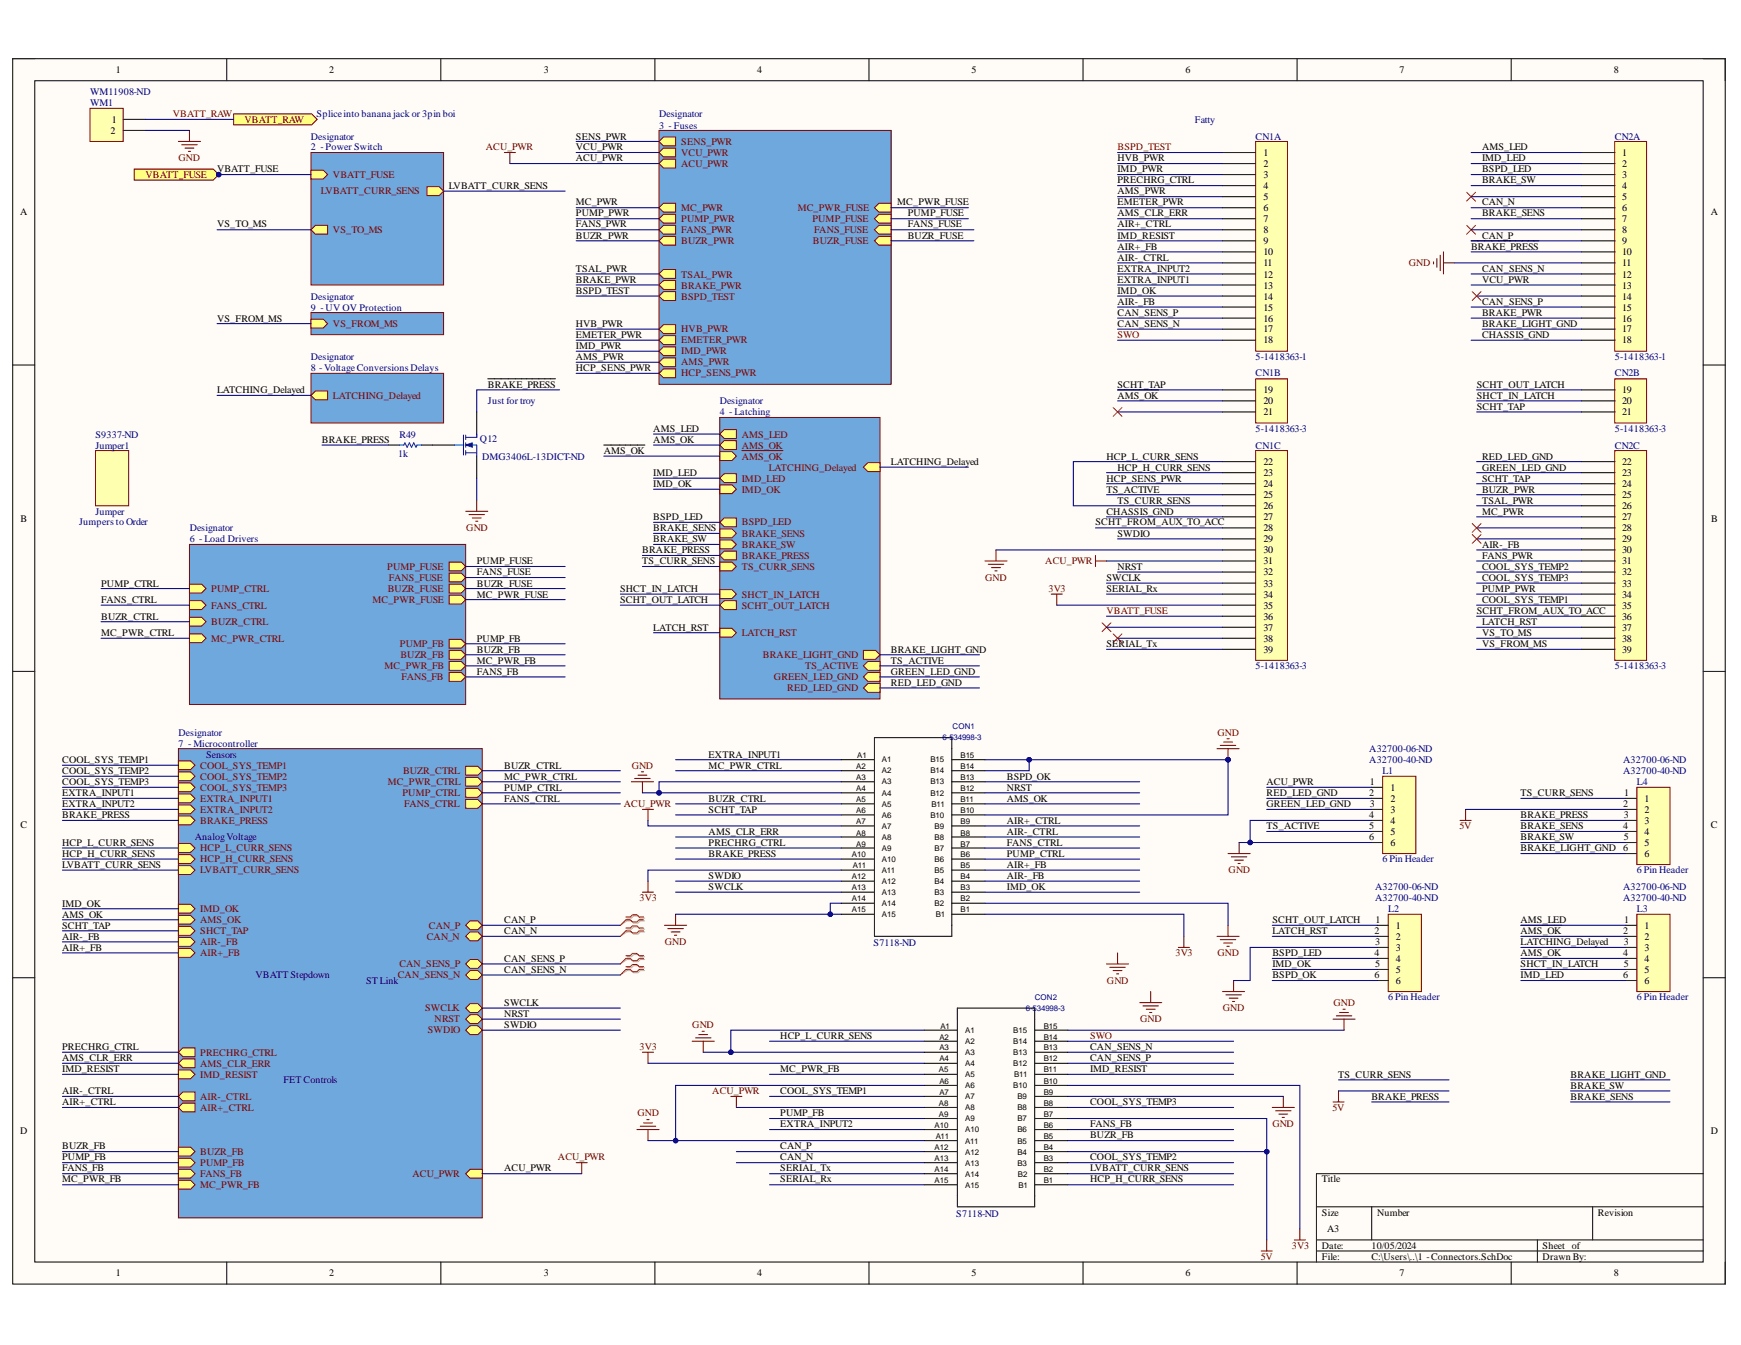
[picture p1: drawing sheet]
<svg xmlns="http://www.w3.org/2000/svg" width="279mm" height="216mm" viewBox="0 0 279 216" stroke-linecap="round" stroke-linejoin="round" font-family="sans-serif">
<defs><g id="words">
<g font-size="1.6">
<text x="18.6" y="11.8">1</text>
<text x="52.8" y="11.8">2</text>
<text x="87.3" y="11.8">3</text>
<text x="121.5" y="11.8">4</text>
<text x="155.9" y="11.8">5</text>
<text x="190.2" y="11.8">6</text>
<text x="224.6" y="11.8">7</text>
<text x="259" y="11.8">8</text>
<text x="17.8" y="21.5">2</text>
<text x="17.9" y="19.7">1</text>
<text x="92.4" y="22.4">SENS_PWR</text>
<text x="34.8" y="27.6">VBATT_FUSE</text>
<text x="92.4" y="24.1">VCU_PWR</text>
<text x="92.4" y="25.9">ACU_PWR</text>
<text x="179.3" y="25.9">HVB_PWR</text>
<text x="179.3" y="27.6">IMD_PWR</text>
<text x="179.3" y="29.4">PRECHRG_CTRL</text>
<text x="202.8" y="25">1</text>
<text x="202.8" y="26.8">2</text>
<text x="202.8" y="28.6">3</text>
<text x="237.8" y="27.6">BSPD_LED</text>
<text x="237.8" y="29.4">BRAKE_SW</text>
<text x="237.8" y="24.1">AMS_LED</text>
<text x="237.8" y="25.9">IMD_LED</text>
<text x="260.3" y="25">1</text>
<text x="260.3" y="26.8">2</text>
<text x="260.3" y="28.6">3</text>
<text x="3.2" y="34.6">A</text>
<text x="72" y="30.3">LVBATT_CURR_SENS</text>
<text x="92.4" y="34.7">PUMP_PWR</text>
<text x="92.4" y="33">MC_PWR</text>
<text x="144" y="33">MC_PWR_FUSE</text>
<text x="145.7" y="34.7">PUMP_FUSE</text>
<text x="179.3" y="31.2">AMS_PWR</text>
<text x="179.3" y="33">EMETER_PWR</text>
<text x="179.3" y="34.7">AMS_CLR_ERR</text>
<text x="202.8" y="30.3">4</text>
<text x="202.8" y="32.1">5</text>
<text x="202.8" y="33.9">6</text>
<text x="202.8" y="35.7">7</text>
<text x="237.8" y="33">CAN_N</text>
<text x="237.8" y="34.7">BRAKE_SENS</text>
<text x="260.3" y="30.3">4</text>
<text x="260.3" y="32.1">5</text>
<text x="260.3" y="33.9">6</text>
<text x="260.3" y="35.7">7</text>
<text x="274.5" y="34.6">A</text>
<text x="34.8" y="36.5">VS_TO_MS</text>
<text x="92.4" y="38.3">BUZR_PWR</text>
<text x="92.4" y="36.5">FANS_PWR</text>
<text x="145.7" y="36.5">FANS_FUSE</text>
<text x="145.7" y="38.3">BUZR_FUSE</text>
<text x="179.3" y="36.5">AIR+_CTRL</text>
<text x="179.3" y="41.8">AIR-_CTRL</text>
<text x="179.3" y="38.3">IMD_RESIST</text>
<text x="179.3" y="40.1">AIR+_FB</text>
<text x="202.8" y="37.4">8</text>
<text x="202.8" y="39.2">9</text>
<text x="202.8" y="41">10</text>
<text x="236.1" y="40.1">BRAKE_PRESS</text>
<text x="237.8" y="38.3">CAN_P</text>
<text x="260.3" y="37.4">8</text>
<text x="260.3" y="39.2">9</text>
<text x="260.3" y="41">10</text>
<text x="92.4" y="45.4">BRAKE_PWR</text>
<text x="92.4" y="43.6">TSAL_PWR</text>
<text x="92.4" y="47.2">BSPD_TEST</text>
<text x="179.3" y="47.2">IMD_OK</text>
<text x="179.3" y="43.6">EXTRA_INPUT2</text>
<text x="179.3" y="45.4">EXTRA_INPUT1</text>
<text x="202.8" y="42.8">11</text>
<text x="202.8" y="44.5">12</text>
<text x="202.8" y="46.3">13</text>
<text x="237.8" y="43.6">CAN_SENS_N</text>
<text x="237.8" y="45.4">VCU_PWR</text>
<text x="260.3" y="42.8">11</text>
<text x="260.3" y="44.5">12</text>
<text x="260.3" y="46.3">13</text>
<text x="34.8" y="51.6">VS_FROM_MS</text>
<text x="92.4" y="52.5">HVB_PWR</text>
<text x="179.3" y="52.5">CAN_SENS_N</text>
<text x="179.3" y="48.9">AIR-_FB</text>
<text x="179.3" y="50.7">CAN_SENS_P</text>
<text x="202.8" y="48.1">14</text>
<text x="202.8" y="49.9">15</text>
<text x="202.8" y="51.6">16</text>
<text x="202.8" y="53.3">17</text>
<text x="237.8" y="52.5">BRAKE_LIGHT_GND</text>
<text x="237.8" y="50.7">BRAKE_PWR</text>
<text x="237.8" y="48.9">CAN_SENS_P</text>
<text x="260.3" y="48.1">14</text>
<text x="260.3" y="49.9">15</text>
<text x="260.3" y="51.6">16</text>
<text x="260.3" y="53.3">17</text>
<text x="92.4" y="56">IMD_PWR</text>
<text x="92.4" y="57.8">AMS_PWR</text>
<text x="92.4" y="54.3">EMETER_PWR</text>
<text x="92.4" y="59.6">HCP_SENS_PWR</text>
<text x="202.8" y="55.1">18</text>
<text x="237.8" y="54.3">CHASSIS_GND</text>
<text x="260.3" y="55.1">18</text>
<text x="34.8" y="63.1">LATCHING_Delayed</text>
<text x="78.3" y="62.2">BRAKE_PRESS</text>
<text x="179.3" y="64">AMS_OK</text>
<text x="179.3" y="62.2">SCHT_TAP</text>
<text x="202.8" y="63.1">19</text>
<text x="202.8" y="64.9">20</text>
<text x="237" y="64">SHCT_IN_LATCH</text>
<text x="237" y="62.2">SCHT_OUT_LATCH</text>
<text x="237" y="65.8">SCHT_TAP</text>
<text x="260.3" y="63.1">19</text>
<text x="260.3" y="64.9">20</text>
<text x="51.7" y="71.1">BRAKE_PRESS</text>
<text x="104.8" y="71.1">AMS_OK</text>
<text x="104.8" y="69.3">AMS_LED</text>
<text x="202.8" y="66.7">21</text>
<text x="260.3" y="66.7">21</text>
<text x="96.9" y="72.9">AMS_OK</text>
<text x="104.8" y="76.4">IMD_LED</text>
<text x="143" y="74.6">LATCHING_Delayed</text>
<text x="177.6" y="77.3">HCP_SENS_PWR</text>
<text x="177.6" y="73.8">HCP_L_CURR_SENS</text>
<text x="179.3" y="75.6">HCP_H_CURR_SENS</text>
<text x="202.8" y="74.6">22</text>
<text x="202.8" y="76.4">23</text>
<text x="237.8" y="73.8">RED_LED_GND</text>
<text x="237.8" y="75.6">GREEN_LED_GND</text>
<text x="237.8" y="77.3">SCHT_TAP</text>
<text x="260.3" y="74.6">22</text>
<text x="260.3" y="76.4">23</text>
<text x="3.3" y="83.8">B</text>
<text x="104.8" y="78.2">IMD_OK</text>
<text x="104.8" y="83.5">BSPD_LED</text>
<text x="177.6" y="79.1">TS_ACTIVE</text>
<text x="177.6" y="82.7">CHASSIS_GND</text>
<text x="179.3" y="80.9">TS_CURR_SENS</text>
<text x="202.8" y="78.2">24</text>
<text x="202.8" y="80">25</text>
<text x="202.8" y="81.7">26</text>
<text x="202.8" y="83.5">27</text>
<text x="237.8" y="79.1">BUZR_PWR</text>
<text x="237.8" y="80.9">TSAL_PWR</text>
<text x="237.8" y="82.7">MC_PWR</text>
<text x="260.3" y="78.2">24</text>
<text x="260.3" y="80">25</text>
<text x="260.3" y="81.7">26</text>
<text x="260.3" y="83.5">27</text>
<text x="274.6" y="83.8">B</text>
<text x="103.1" y="88.8">BRAKE_PRESS</text>
<text x="104.8" y="85.3">BRAKE_SENS</text>
<text x="104.8" y="87.1">BRAKE_SW</text>
<text x="175.8" y="84.3">SCHT_FROM_AUX_TO_ACC</text>
<text x="179.3" y="86.1">SWDIO</text>
<text x="202.8" y="85.3">28</text>
<text x="202.8" y="87.1">29</text>
<text x="202.8" y="88.8">30</text>
<text x="237.8" y="87.9">AIR-_FB</text>
<text x="237.8" y="89.7">FANS_PWR</text>
<text x="260.3" y="85.3">28</text>
<text x="260.3" y="87.1">29</text>
<text x="260.3" y="88.8">30</text>
<text x="16.2" y="94.2">PUMP_CTRL</text>
<text x="76.5" y="94.2">BUZR_FUSE</text>
<text x="76.5" y="90.6">PUMP_FUSE</text>
<text x="76.5" y="92.4">FANS_FUSE</text>
<text x="76.5" y="95.9">MC_PWR_FUSE</text>
<text x="99.5" y="95">SHCT_IN_LATCH</text>
<text x="103.1" y="90.6">TS_CURR_SENS</text>
<text x="177.6" y="93.2">SWCLK</text>
<text x="177.6" y="95">SERIAL_Rx</text>
<text x="179.3" y="91.4">NRST</text>
<text x="202.8" y="90.6">31</text>
<text x="202.8" y="92.4">32</text>
<text x="202.8" y="94.2">33</text>
<text x="202.8" y="95.9">34</text>
<text x="237.8" y="91.4">COOL_SYS_TEMP2</text>
<text x="237.8" y="93.2">COOL_SYS_TEMP3</text>
<text x="237.8" y="95">PUMP_PWR</text>
<text x="260.3" y="90.6">31</text>
<text x="260.3" y="92.4">32</text>
<text x="260.3" y="94.2">33</text>
<text x="260.3" y="95.9">34</text>
<text x="16.2" y="99.5">BUZR_CTRL</text>
<text x="16.2" y="96.8">FANS_CTRL</text>
<text x="99.5" y="96.8">SCHT_OUT_LATCH</text>
<text x="104.8" y="101.2">LATCH_RST</text>
<text x="202.8" y="97.7">35</text>
<text x="202.8" y="99.5">36</text>
<text x="202.8" y="101.2">37</text>
<text x="237" y="98.5">SCHT_FROM_AUX_TO_ACC</text>
<text x="237.8" y="96.8">COOL_SYS_TEMP1</text>
<text x="237.8" y="100.3">LATCH_RST</text>
<text x="260.3" y="97.7">35</text>
<text x="260.3" y="99.5">36</text>
<text x="260.3" y="101.2">37</text>
<text x="16.2" y="102.1">MC_PWR_CTRL</text>
<text x="76.5" y="103">PUMP_FB</text>
<text x="76.5" y="104.8">BUZR_FB</text>
<text x="76.5" y="106.6">MC_PWR_FB</text>
<text x="143" y="106.6">TS_ACTIVE</text>
<text x="143" y="104.8">BRAKE_LIGHT_GND</text>
<text x="177.6" y="103.9">SERIAL_Tx</text>
<text x="202.8" y="103">38</text>
<text x="202.8" y="104.8">39</text>
<text x="237.8" y="102.1">VS_TO_MS</text>
<text x="237.8" y="103.9">VS_FROM_MS</text>
<text x="260.3" y="103">38</text>
<text x="260.3" y="104.8">39</text>
<text x="76.5" y="108.3">FANS_FB</text>
<text x="143" y="108.3">GREEN_LED_GND</text>
<text x="143" y="110.1">RED_LED_GND</text>
<text x="10" y="122.5">COOL_SYS_TEMP1</text>
<text x="10" y="124.2">COOL_SYS_TEMP2</text>
<text x="80.9" y="123.4">BUZR_CTRL</text>
<text x="80.9" y="125.2">MC_PWR_CTRL</text>
<text x="113.7" y="123.4">MC_PWR_CTRL</text>
<text x="113.7" y="121.6">EXTRA_INPUT1</text>
<text x="161.6" y="125.2">BSPD_OK</text>
<text x="10" y="126">COOL_SYS_TEMP3</text>
<text x="10" y="129.6">EXTRA_INPUT2</text>
<text x="10" y="127.8">EXTRA_INPUT1</text>
<text x="10" y="131.3">BRAKE_PRESS</text>
<text x="80.9" y="126.9">PUMP_CTRL</text>
<text x="80.9" y="128.7">FANS_CTRL</text>
<text x="113.7" y="130.5">SCHT_TAP</text>
<text x="113.7" y="128.7">BUZR_CTRL</text>
<text x="161.6" y="126.9">NRST</text>
<text x="161.6" y="128.7">AMS_OK</text>
<text x="203.3" y="129.6">GREEN_LED_GND</text>
<text x="203.3" y="126">ACU_PWR</text>
<text x="203.3" y="127.8">RED_LED_GND</text>
<text x="219.8" y="127.8">2</text>
<text x="219.8" y="131.3">4</text>
<text x="219.8" y="126">1</text>
<text x="219.8" y="129.6">3</text>
<text x="223.1" y="126.9">1</text>
<text x="223.1" y="128.7">2</text>
<text x="223.1" y="130.5">3</text>
<text x="244" y="127.8">TS_CURR_SENS</text>
<text x="244" y="131.3">BRAKE_PRESS</text>
<text x="260.5" y="129.6">2</text>
<text x="260.6" y="131.3">3</text>
<text x="260.7" y="127.8">1</text>
<text x="263.9" y="128.7">1</text>
<text x="263.9" y="130.5">2</text>
<text x="3.3" y="132.9">C</text>
<text x="10" y="135.8">HCP_L_CURR_SENS</text>
<text x="10" y="137.6">HCP_H_CURR_SENS</text>
<text x="113.7" y="137.6">BRAKE_PRESS</text>
<text x="113.7" y="134">AMS_CLR_ERR</text>
<text x="113.7" y="135.8">PRECHRG_CTRL</text>
<text x="161.6" y="134">AIR-_CTRL</text>
<text x="161.6" y="132.3">AIR+_CTRL</text>
<text x="161.6" y="135.8">FANS_CTRL</text>
<text x="161.6" y="137.6">PUMP_CTRL</text>
<text x="203.3" y="133.1">TS_ACTIVE</text>
<text x="219.8" y="133.1">5</text>
<text x="219.8" y="134.9">6</text>
<text x="223.1" y="132.3">4</text>
<text x="223.1" y="134">5</text>
<text x="223.1" y="135.8">6</text>
<text x="244" y="133.1">BRAKE_SENS</text>
<text x="244" y="136.7">BRAKE_LIGHT_GND</text>
<text x="244" y="134.9">BRAKE_SW</text>
<text x="260.5" y="133.1">4</text>
<text x="260.5" y="136.7">6</text>
<text x="260.6" y="134.9">5</text>
<text x="263.9" y="132.3">3</text>
<text x="263.9" y="134">4</text>
<text x="263.9" y="135.8">5</text>
<text x="263.9" y="137.6">6</text>
<text x="274.5" y="132.9">C</text>
<text x="10" y="139.4">LVBATT_CURR_SENS</text>
<text x="113.7" y="142.8">SWCLK</text>
<text x="113.7" y="141.1">SWDIO</text>
<text x="161.6" y="141.1">AIR-_FB</text>
<text x="161.6" y="139.4">AIR+_FB</text>
<text x="161.6" y="142.8">IMD_OK</text>
<text x="10" y="145.5">IMD_OK</text>
<text x="10" y="147.3">AMS_OK</text>
<text x="10" y="149.1">SCHT_TAP</text>
<text x="80.9" y="148.2">CAN_P</text>
<text x="80.9" y="149.9">CAN_N</text>
<text x="204.2" y="148.2">SCHT_OUT_LATCH</text>
<text x="204.2" y="149.9">LATCH_RST</text>
<text x="220.6" y="149.9">2</text>
<text x="220.8" y="148.2">1</text>
<text x="224" y="149.1">1</text>
<text x="244" y="148.2">AMS_LED</text>
<text x="244" y="149.9">AMS_OK</text>
<text x="260.5" y="149.9">2</text>
<text x="260.7" y="148.2">1</text>
<text x="263.9" y="149.1">1</text>
<text x="10" y="150.9">AIR-_FB</text>
<text x="10" y="152.6">AIR+_FB</text>
<text x="80.9" y="154.4">CAN_SENS_P</text>
<text x="204.2" y="155.2">IMD_OK</text>
<text x="204.2" y="153.5">BSPD_LED</text>
<text x="220.6" y="153.5">4</text>
<text x="220.7" y="151.7">3</text>
<text x="220.7" y="155.2">5</text>
<text x="224" y="150.9">2</text>
<text x="224" y="152.6">3</text>
<text x="224" y="154.4">4</text>
<text x="244" y="151.7">LATCHING_Delayed</text>
<text x="244" y="155.2">SHCT_IN_LATCH</text>
<text x="244" y="153.5">AMS_OK</text>
<text x="260.5" y="153.5">4</text>
<text x="260.6" y="151.7">3</text>
<text x="260.6" y="155.2">5</text>
<text x="263.9" y="150.9">2</text>
<text x="263.9" y="152.6">3</text>
<text x="263.9" y="154.4">4</text>
<text x="80.9" y="161.5">SWCLK</text>
<text x="80.9" y="156.2">CAN_SENS_N</text>
<text x="204.2" y="157">BSPD_OK</text>
<text x="220.6" y="157">6</text>
<text x="224" y="156.2">5</text>
<text x="224" y="158">6</text>
<text x="244" y="157">IMD_LED</text>
<text x="260.5" y="157">6</text>
<text x="263.9" y="156.2">5</text>
<text x="263.9" y="158">6</text>
<text x="80.9" y="163.3">NRST</text>
<text x="80.9" y="165.1">SWDIO</text>
<text x="125.2" y="166.8">HCP_L_CURR_SENS</text>
<text x="10" y="168.6">PRECHRG_CTRL</text>
<text x="10" y="170.4">AMS_CLR_ERR</text>
<text x="10" y="172.1">IMD_RESIST</text>
<text x="125.2" y="172.1">MC_PWR_FB</text>
<text x="174.9" y="172.1">IMD_RESIST</text>
<text x="174.9" y="170.4">CAN_SENS_P</text>
<text x="174.9" y="168.6">CAN_SENS_N</text>
<text x="214.8" y="173">TS_CURR_SENS</text>
<text x="252.1" y="173">BRAKE_LIGHT_GND</text>
<text x="10" y="175.6">AIR-_CTRL</text>
<text x="10" y="177.4">AIR+_CTRL</text>
<text x="125.2" y="179.2">PUMP_FB</text>
<text x="125.2" y="175.6">COOL_SYS_TEMP1</text>
<text x="174.9" y="177.4">COOL_SYS_TEMP3</text>
<text x="220.1" y="176.5">BRAKE_PRESS</text>
<text x="252.1" y="174.8">BRAKE_SW</text>
<text x="252.1" y="176.5">BRAKE_SENS</text>
<text x="3.2" y="182">D</text>
<text x="10" y="184.5">BUZR_FB</text>
<text x="125.2" y="184.5">CAN_P</text>
<text x="125.2" y="180.9">EXTRA_INPUT2</text>
<text x="174.9" y="182.7">BUZR_FB</text>
<text x="174.9" y="180.9">FANS_FB</text>
<text x="274.5" y="182">D</text>
<text x="10" y="186.3">PUMP_FB</text>
<text x="10" y="188">FANS_FB</text>
<text x="10" y="189.8">MC_PWR_FB</text>
<text x="80.9" y="188">ACU_PWR</text>
<text x="125.2" y="186.3">CAN_N</text>
<text x="125.2" y="188">SERIAL_Tx</text>
<text x="125.2" y="189.8">SERIAL_Rx</text>
<text x="174.9" y="188">LVBATT_CURR_SENS</text>
<text x="174.9" y="186.3">COOL_SYS_TEMP2</text>
<text x="174.9" y="189.8">HCP_H_CURR_SENS</text>
<text x="212.1" y="189.8">Title</text>
<text x="212.1" y="195.1">Size</text>
<text x="213" y="197.8">A3</text>
<text x="221" y="195.1">Number</text>
<text x="256.4" y="195.1">Revision</text>
<text x="212.1" y="200.5">Date:</text>
<text x="212.1" y="202.2">File:</text>
<text x="220.1" y="200.5">10/05/2024</text>
<text x="220.1" y="202.2">C:\Users\..\1 -Connectors.SchDoc</text>
<text x="247.6" y="200.5">Sheet of</text>
<text x="247.6" y="202.2">Drawn By:</text>
<text x="18.6" y="204.9">1</text>
<text x="52.8" y="204.9">2</text>
<text x="87.3" y="204.9">3</text>
<text x="121.5" y="204.9">4</text>
<text x="155.9" y="204.9">5</text>
<text x="190.2" y="204.9">6</text>
<text x="224.6" y="204.9">7</text>
<text x="259" y="204.9">8</text>
</g>
<g font-size="1.6" fill="#000080">
<text x="14.5" y="15.3">WM11908-ND</text>
<text x="14.5" y="17.1">WM1</text>
<text x="49.9" y="22.4">Designator</text>
<text x="50.8" y="18.9">Spliceinto banana jack or 3pin boi</text>
<text x="105.8" y="18.9">Designator</text>
<text x="105.8" y="20.6">3 - Fuses</text>
<text x="191.8" y="19.7">Fatty</text>
<text x="201.5" y="22.4">CN1A</text>
<text x="259.2" y="22.4">CN2A</text>
<text x="49.9" y="24.1">2 - Power Switch</text>
<text x="49.9" y="48.1">Designator</text>
<text x="49.9" y="49.9">9 - UV OV Protection</text>
<text x="49.9" y="57.8">Designator</text>
<text x="49.9" y="59.6">8 -VoltageConversions Delays</text>
<text x="201.5" y="57.8">5-1418363-1</text>
<text x="259.2" y="57.8">5-1418363-1</text>
<text x="78.3" y="64.9">Just for troy</text>
<text x="115.5" y="64.9">Designator</text>
<text x="201.5" y="60.4">CN1B</text>
<text x="259.2" y="60.4">CN2B</text>
<text x="15.3" y="70.2">S9337-ND</text>
<text x="64.1" y="70.2">R49</text>
<text x="77" y="70.9">Q12</text>
<text x="115.5" y="66.7">4 - Latching</text>
<text x="201.5" y="69.3">5-1418363-3</text>
<text x="259.2" y="69.3">5-1418363-3</text>
<text x="15.3" y="72">Jumper1</text>
<text x="63.9" y="73.4">1k</text>
<text x="77.4" y="73.8">DMG3406L-13DICT-ND</text>
<text x="201.5" y="72">CN1C</text>
<text x="259.2" y="72">CN2C</text>
<text x="15.3" y="82.7">Jumper</text>
<text x="12.7" y="84.3">Jumpers to Order</text>
<text x="30.4" y="85.3">Designator</text>
<text x="30.4" y="87.1">6 - Load Drivers</text>
<text x="201.5" y="107.4">5-1418363-3</text>
<text x="259.2" y="107.4">5-1418363-3</text>
<text x="28.7" y="118.1">Designator</text>
<text x="28.7" y="119.8">7 - Microcontroller</text>
<text x="33.1" y="121.6">Sensors</text>
<text x="219.8" y="122.5">A32700-40-ND</text>
<text x="219.8" y="120.7">A32700-06-ND</text>
<text x="221.9" y="124.2">L1</text>
<text x="260.5" y="124.2">A32700-40-ND</text>
<text x="260.5" y="122.5">A32700-06-ND</text>
<text x="262.7" y="126">L4</text>
<text x="31.3" y="134.9">AnalogVoltage</text>
<text x="220.7" y="142.8">A32700-06-ND</text>
<text x="221.9" y="138.4">6 Pin Header</text>
<text x="260.5" y="142.8">A32700-06-ND</text>
<text x="262.7" y="140.2">6 Pin Header</text>
<text x="220.7" y="144.6">A32700-40-ND</text>
<text x="222.8" y="146.4">L2</text>
<text x="260.5" y="144.6">A32700-40-ND</text>
<text x="262.7" y="146.4">L3</text>
<text x="140.2" y="151.9">S7118-ND</text>
<text x="41" y="157">VBATT Stepdown</text>
<text x="58.8" y="158">ST Link</text>
<text x="222.8" y="160.6">6 Pin Header</text>
<text x="262.7" y="160.6">6 Pin Header</text>
<text x="45.5" y="173.8">FET Controls</text>
<text x="153.5" y="195.3">S7118-ND</text>
</g>
<g font-size="1.6" fill="#800000">
<text x="27.7" y="18.9">VBATT_RAW</text>
<text x="39.2" y="19.7">VBATT_RAW</text>
<text x="109.3" y="23.2">SENS_PWR</text>
<text x="23.3" y="28.6">VBATT_FUSE</text>
<text x="28.7" y="25.9">GND</text>
<text x="53.4" y="28.6">VBATT_FUSE</text>
<text x="78" y="24.1">ACU_PWR</text>
<text x="109.3" y="25">VCU_PWR</text>
<text x="109.3" y="26.8">ACU_PWR</text>
<text x="179.3" y="24.1">BSPD_TEST</text>
<text x="51.5" y="31.2">LVBATT_CURR_SENS</text>
<text x="109.3" y="33.9">MC_PWR</text>
<text x="109.3" y="35.7">PUMP_PWR</text>
<text x="128" y="33.9">MC_PWR_FUSE</text>
<text x="130.4" y="35.7">PUMP_FUSE</text>
<text x="53.4" y="37.4">VS_TO_MS</text>
<text x="109.3" y="37.4">FANS_PWR</text>
<text x="109.3" y="39.2">BUZR_PWR</text>
<text x="130.5" y="39.2">BUZR_FUSE</text>
<text x="130.6" y="37.4">FANS_FUSE</text>
<text x="109.3" y="44.5">TSAL_PWR</text>
<text x="109.3" y="46.3">BRAKE_PWR</text>
<text x="226.1" y="42.8">GND</text>
<text x="53.4" y="52.5">VS_FROM_MS</text>
<text x="109.3" y="53.3">HVB_PWR</text>
<text x="109.3" y="48.1">BSPD_TEST</text>
<text x="109.3" y="56.9">IMD_PWR</text>
<text x="109.3" y="58.7">AMS_PWR</text>
<text x="109.3" y="55.1">EMETER_PWR</text>
<text x="179.3" y="54.3">SWO</text>
<text x="53.4" y="64">LATCHING_Delayed</text>
<text x="109.3" y="60.4">HCP_SENS_PWR</text>
<text x="119.1" y="70.2">AMS_LED</text>
<text x="119.1" y="77.3">IMD_LED</text>
<text x="119.1" y="72">AMS_OK</text>
<text x="119.1" y="73.8">AMS_OK</text>
<text x="123.4" y="75.6">LATCHING_Delayed</text>
<text x="119.1" y="79.1">IMD_OK</text>
<text x="74.8" y="85.3">GND</text>
<text x="119.1" y="84.3">BSPD_LED</text>
<text x="119.1" y="89.7">BRAKE_PRESS</text>
<text x="119.1" y="86.1">BRAKE_SENS</text>
<text x="119.1" y="87.9">BRAKE_SW</text>
<text x="33.9" y="95">PUMP_CTRL</text>
<text x="62.1" y="91.4">PUMP_FUSE</text>
<text x="62.2" y="95">BUZR_FUSE</text>
<text x="62.4" y="93.2">FANS_FUSE</text>
<text x="119.1" y="95.9">SHCT_IN_LATCH</text>
<text x="119.1" y="91.4">TS_CURR_SENS</text>
<text x="158.1" y="93.2">GND</text>
<text x="167.8" y="90.6">ACU_PWR</text>
<text x="168.3" y="95">3V3</text>
<text x="33.9" y="97.7">FANS_CTRL</text>
<text x="33.9" y="100.3">BUZR_CTRL</text>
<text x="59.8" y="96.8">MC_PWR_FUSE</text>
<text x="119.1" y="97.7">SCHT_OUT_LATCH</text>
<text x="177.6" y="98.5">VBATT_FUSE</text>
<text x="33.9" y="103">MC_PWR_CTRL</text>
<text x="61.7" y="107.4">MC_PWR_FB</text>
<text x="64.2" y="103.9">PUMP_FB</text>
<text x="64.3" y="105.6">BUZR_FB</text>
<text x="119.1" y="102.1">LATCH_RST</text>
<text x="122.4" y="105.6">BRAKE_LIGHT_GND</text>
<text x="129.2" y="107.4">TS_ACTIVE</text>
<text x="64.4" y="109.2">FANS_FB</text>
<text x="124.2" y="109.2">GREEN_LED_GND</text>
<text x="126.3" y="111">RED_LED_GND</text>
<text x="195.4" y="118.1">GND</text>
<text x="32.1" y="123.4">COOL_SYS_TEMP1</text>
<text x="32.1" y="125.2">COOL_SYS_TEMP2</text>
<text x="64.7" y="124.2">BUZR_CTRL</text>
<text x="101.4" y="123.4">GND</text>
<text x="32.1" y="126.9">COOL_SYS_TEMP3</text>
<text x="32.1" y="128.7">EXTRA_INPUT1</text>
<text x="32.1" y="130.5">EXTRA_INPUT2</text>
<text x="62.2" y="126">MC_PWR_CTRL</text>
<text x="64.6" y="127.8">PUMP_CTRL</text>
<text x="64.9" y="129.6">FANS_CTRL</text>
<text x="100.1" y="129.6">ACU_PWR</text>
<text x="32.1" y="136.7">HCP_L_CURR_SENS</text>
<text x="32.1" y="132.3">BRAKE_PRESS</text>
<text x="234.2" y="133.1">5V</text>
<text x="32.1" y="140.2">LVBATT_CURR_SENS</text>
<text x="32.1" y="138.4">HCP_H_CURR_SENS</text>
<text x="197.2" y="140.2">GND</text>
<text x="32.1" y="146.4">IMD_OK</text>
<text x="32.1" y="148.2">AMS_OK</text>
<text x="32.1" y="149.9">SHCT_TAP</text>
<text x="68.8" y="149.1">CAN_P</text>
<text x="102.6" y="144.6">3V3</text>
<text x="32.1" y="151.7">AIR-_FB</text>
<text x="32.1" y="153.5">AIR+_FB</text>
<text x="64.1" y="155.2">CAN_SENS_P</text>
<text x="68.5" y="150.9">CAN_N</text>
<text x="106.7" y="151.7">GND</text>
<text x="188.6" y="153.5">3V3</text>
<text x="195.4" y="153.5">GND</text>
<text x="63.8" y="157">CAN_SENS_N</text>
<text x="177.6" y="158">GND</text>
<text x="214" y="161.5">GND</text>
<text x="68.2" y="162.3">SWCLK</text>
<text x="68.7" y="165.9">SWDIO</text>
<text x="69.8" y="164.1">NRST</text>
<text x="111.1" y="165.1">GND</text>
<text x="174.9" y="166.8">SWO</text>
<text x="183" y="164.1">GND</text>
<text x="196.2" y="162.3">GND</text>
<text x="32.1" y="169.4">PRECHRG_CTRL</text>
<text x="32.1" y="173">IMD_RESIST</text>
<text x="32.1" y="171.2">AMS_CLR_ERR</text>
<text x="102.6" y="168.6">3V3</text>
<text x="32.1" y="176.5">AIR-_CTRL</text>
<text x="32.1" y="178.3">AIR+_CTRL</text>
<text x="102.3" y="179.2">GND</text>
<text x="114.3" y="175.6">ACU_PWR</text>
<text x="213.8" y="178.3">5V</text>
<text x="32.1" y="185.4">BUZR_FB</text>
<text x="204.2" y="180.9">GND</text>
<text x="32.1" y="187.2">PUMP_FB</text>
<text x="32.1" y="189">FANS_FB</text>
<text x="32.1" y="190.7">MC_PWR_FB</text>
<text x="66.2" y="189">ACU_PWR</text>
<text x="89.5" y="186.3">ACU_PWR</text>
<text x="202.3" y="202.2">5V</text>
<text x="207.3" y="200.5">3V3</text>
</g>
<g font-size="1.3" fill="#000080">
<text x="151.3" y="118.8">6-534998-3</text>
<text x="152.9" y="117.1">CON1</text>
<text x="166.1" y="160.5">CON2</text>
<text x="164.6" y="162.3">6-534998-3</text>
</g>
<g font-size="1.3">
<text x="137.4" y="125.2">A3</text>
<text x="137.4" y="123.5">A2</text>
<text x="137.6" y="121.7">A1</text>
<text x="141.5" y="125.9">A3</text>
<text x="141.5" y="124.2">A2</text>
<text x="141.5" y="122.4">A1</text>
<text x="149.3" y="125.9">B13</text>
<text x="149.3" y="124.2">B14</text>
<text x="149.3" y="122.4">B15</text>
<text x="154.1" y="125.2">B13</text>
<text x="154.1" y="123.5">B14</text>
<text x="154.1" y="121.7">B15</text>
<text x="137.4" y="130.6">A6</text>
<text x="137.4" y="128.8">A5</text>
<text x="137.4" y="127">A4</text>
<text x="141.5" y="131.2">A6</text>
<text x="141.5" y="129.5">A5</text>
<text x="141.5" y="127.7">A4</text>
<text x="149.3" y="127.7">B12</text>
<text x="149.3" y="131.2">B10</text>
<text x="149.5" y="129.5">B11</text>
<text x="154.1" y="127">B12</text>
<text x="154.1" y="128.8">B11</text>
<text x="154.1" y="130.6">B10</text>
<text x="136.7" y="137.6">A10</text>
<text x="137.4" y="135.9">A9</text>
<text x="137.4" y="134.1">A8</text>
<text x="137.4" y="132.3">A7</text>
<text x="141.5" y="136.6">A9</text>
<text x="141.5" y="134.8">A8</text>
<text x="141.5" y="133">A7</text>
<text x="150" y="133">B9</text>
<text x="150" y="134.8">B8</text>
<text x="150" y="136.6">B7</text>
<text x="154.1" y="132.3">B9</text>
<text x="154.1" y="134.1">B8</text>
<text x="154.1" y="135.9">B7</text>
<text x="154.1" y="137.6">B6</text>
<text x="136.7" y="142.9">A13</text>
<text x="136.7" y="141.1">A12</text>
<text x="136.9" y="139.4">A11</text>
<text x="141.5" y="143.7">A13</text>
<text x="141.5" y="141.9">A12</text>
<text x="141.5" y="140.1">A11</text>
<text x="141.5" y="138.3">A10</text>
<text x="150" y="138.3">B6</text>
<text x="150" y="140.1">B5</text>
<text x="150" y="141.9">B4</text>
<text x="150" y="143.7">B3</text>
<text x="154.1" y="139.4">B5</text>
<text x="154.1" y="141.1">B4</text>
<text x="154.1" y="142.9">B3</text>
<text x="136.7" y="144.7">A14</text>
<text x="136.7" y="146.5">A15</text>
<text x="141.5" y="145.4">A14</text>
<text x="141.5" y="147.2">A15</text>
<text x="150" y="145.4">B2</text>
<text x="150.2" y="147.2">B1</text>
<text x="154.1" y="144.7">B2</text>
<text x="154.1" y="146.5">B1</text>
<text x="150.8" y="166.9">A2</text>
<text x="150.9" y="165.1">A1</text>
<text x="154.9" y="167.6">A2</text>
<text x="154.9" y="165.8">A1</text>
<text x="162.6" y="167.6">B14</text>
<text x="162.6" y="165.8">B15</text>
<text x="167.5" y="166.9">B14</text>
<text x="167.5" y="165.1">B15</text>
<text x="150.7" y="172.1">A5</text>
<text x="150.8" y="173.9">A6</text>
<text x="150.8" y="170.4">A4</text>
<text x="150.8" y="168.6">A3</text>
<text x="154.9" y="172.9">A5</text>
<text x="154.9" y="171.1">A4</text>
<text x="154.9" y="169.4">A3</text>
<text x="162.6" y="169.4">B13</text>
<text x="162.6" y="171.1">B12</text>
<text x="162.8" y="172.9">B11</text>
<text x="167.5" y="168.6">B13</text>
<text x="167.5" y="170.4">B12</text>
<text x="167.5" y="172.1">B11</text>
<text x="167.5" y="173.9">B10</text>
<text x="150.7" y="179.2">A9</text>
<text x="150.7" y="177.5">A8</text>
<text x="150.8" y="175.7">A7</text>
<text x="154.9" y="178.2">A8</text>
<text x="154.9" y="176.5">A7</text>
<text x="154.9" y="174.7">A6</text>
<text x="162.6" y="174.7">B10</text>
<text x="163.3" y="176.5">B9</text>
<text x="163.3" y="178.2">B8</text>
<text x="167.5" y="175.7">B9</text>
<text x="167.5" y="177.5">B8</text>
<text x="167.5" y="179.2">B7</text>
<text x="150" y="184.6">A12</text>
<text x="150" y="181">A10</text>
<text x="150.2" y="182.8">A11</text>
<text x="154.9" y="185.3">A12</text>
<text x="154.9" y="183.6">A11</text>
<text x="154.9" y="181.8">A10</text>
<text x="154.9" y="180">A9</text>
<text x="163.3" y="180">B7</text>
<text x="163.3" y="181.8">B6</text>
<text x="163.3" y="183.6">B5</text>
<text x="163.3" y="185.3">B4</text>
<text x="167.5" y="181">B6</text>
<text x="167.5" y="182.8">B5</text>
<text x="167.5" y="184.6">B4</text>
<text x="150" y="186.3">A13</text>
<text x="150" y="188.1">A14</text>
<text x="150" y="189.9">A15</text>
<text x="154.9" y="187.1">A13</text>
<text x="154.9" y="188.9">A14</text>
<text x="154.9" y="190.7">A15</text>
<text x="163.3" y="187.1">B3</text>
<text x="163.4" y="188.9">B2</text>
<text x="163.4" y="190.7">B1</text>
<text x="167.5" y="186.3">B3</text>
<text x="167.5" y="188.1">B2</text>
<text x="167.5" y="189.9">B1</text>
</g>
</g></defs>
<path d="M2 9.4h274.9v196.7h-274.9z" fill-rule="evenodd" fill="#fffcf8"/>
<path d="M2 9.4h274.9v196.7h-274.9z" fill="none" stroke="#000" stroke-width=".16"/>
<path d="M5.6 13h267.7v189.6h-267.7z" fill-rule="evenodd" fill="#fffcf8"/>
<g fill="none" stroke="#000" stroke-width=".16">
<path d="M2 9.4h3.6M5.6 13h267.7v189.6h-267.7zM36.4 9.4v3.6M70.7 9.4v3.6M105.1 9.4v3.6M139.5 9.4v3.6M173.8 9.4v3.6M208.2 9.4v3.6M242.5 9.4v3.6M273.3 9.4h3.6v3.6M2 58.6h3.6M273.3 58.6h3.6"/>
<path d="M2 107.8h3.6M273.3 107.8h3.6M2 156.9h3.6M273.3 156.9h3.6M211.3 193.7h62M211.3 199h62M220.1 193.7v5.3M246.7 199v3.6M255.6 193.7v5.3M273.3 188.4h-62v14.2M36.4 202.6v3.5M70.7 202.6v3.5"/>
<path d="M105.1 202.6v3.5M139.5 202.6v3.5M173.8 202.6v3.5M208.2 202.6v3.5M211.3 200.8h62M242.5 202.6v3.5M276.9 202.6v3.5"/>
</g>
<path d="M49.9 24.5h21.3v21.2h-21.3z" fill-rule="evenodd" fill="#6fa8dc"/>
<path d="M49.9 24.5h21.3v21.2h-21.3z" fill="none" stroke="#800000" stroke-width=".16"/>
<path d="M49.9 27.3h2l.7 .7-.7 .7h-2z" fill-rule="evenodd" fill="#ffff80"/>
<path d="M49.9 27.3h2l.7 .7-.7 .7h-2z" fill="none" stroke="#800000" stroke-width=".16"/>
<path d="M49.9 36.9l.7-.7h2v1.4h-2z" fill-rule="evenodd" fill="#ffff80"/>
<path d="M49.9 36.9l.7-.7h2v1.4h-2z" fill="none" stroke="#800000" stroke-width=".16"/>
<path d="M68.5 30h2l.7 .7-.7 .7h-2z" fill-rule="evenodd" fill="#ffff80"/>
<path d="M68.5 30h2l.7 .7-.7 .7h-2z" fill="none" stroke="#800000" stroke-width=".16"/>
<path d="M105.8 20.9h37.2v40.8h-37.2z" fill-rule="evenodd" fill="#6fa8dc"/>
<path d="M105.8 20.9h37.2v40.8h-37.2z" fill="none" stroke="#800000" stroke-width=".16"/>
<path d="M105.8 22.7l.7-.7h1.9v1.4h-1.9z" fill-rule="evenodd" fill="#ffff80"/>
<path d="M105.8 22.7l.7-.7h1.9v1.4h-1.9z" fill="none" stroke="#800000" stroke-width=".16"/>
<path d="M105.8 24.5l.7-.7h1.9v1.4h-1.9z" fill-rule="evenodd" fill="#ffff80"/>
<path d="M105.8 24.5l.7-.7h1.9v1.4h-1.9z" fill="none" stroke="#800000" stroke-width=".16"/>
<path d="M106.5 32.6h1.9v1.5h-1.9l-.7-.8z" fill-rule="evenodd" fill="#ffff80"/>
<path d="M106.5 32.6h1.9v1.5h-1.9l-.7-.8z" fill="none" stroke="#800000" stroke-width=".16"/>
<path d="M105.8 35.1l.7-.7h1.9v1.4h-1.9z" fill-rule="evenodd" fill="#ffff80"/>
<path d="M105.8 35.1l.7-.7h1.9v1.4h-1.9z" fill="none" stroke="#800000" stroke-width=".16"/>
<path d="M106.5 36.2h1.9v1.4h-1.9l-.7-.7z" fill-rule="evenodd" fill="#ffff80"/>
<path d="M106.5 36.2h1.9v1.4h-1.9l-.7-.7z" fill="none" stroke="#800000" stroke-width=".16"/>
<path d="M105.8 38.7l.7-.8h1.9v1.5h-1.9z" fill-rule="evenodd" fill="#ffff80"/>
<path d="M105.8 38.7l.7-.8h1.9v1.5h-1.9z" fill="none" stroke="#800000" stroke-width=".16"/>
<path d="M105.8 44l.7-.7h1.9v1.4h-1.9z" fill-rule="evenodd" fill="#ffff80"/>
<path d="M105.8 44l.7-.7h1.9v1.4h-1.9z" fill="none" stroke="#800000" stroke-width=".16"/>
<path d="M105.8 45.7l.7-.7h1.9v1.5h-1.9z" fill-rule="evenodd" fill="#ffff80"/>
<path d="M105.8 45.7l.7-.7h1.9v1.5h-1.9z" fill="none" stroke="#800000" stroke-width=".16"/>
<path d="M106.5 25.5h1.9v1.5h-1.9l-.7-.7z" fill-rule="evenodd" fill="#ffff80"/>
<path d="M106.5 25.5h1.9v1.5h-1.9l-.7-.7z" fill="none" stroke="#800000" stroke-width=".16"/>
<path d="M140.3 38.7l.7-.8h2v1.5h-2z" fill-rule="evenodd" fill="#ffff80"/>
<path d="M140.3 38.7l.7-.8h2v1.5h-2z" fill="none" stroke="#800000" stroke-width=".16"/>
<path d="M140.3 36.9l.7-.7h2v1.4h-2z" fill-rule="evenodd" fill="#ffff80"/>
<path d="M140.3 36.9l.7-.7h2v1.4h-2z" fill="none" stroke="#800000" stroke-width=".16"/>
<path d="M140.3 35.1l.7-.7h2v1.4h-2z" fill-rule="evenodd" fill="#ffff80"/>
<path d="M140.3 35.1l.7-.7h2v1.4h-2z" fill="none" stroke="#800000" stroke-width=".16"/>
<path d="M140.3 33.3l.7-.7h2v1.5h-2z" fill-rule="evenodd" fill="#ffff80"/>
<path d="M140.3 33.3l.7-.7h2v1.5h-2z" fill="none" stroke="#800000" stroke-width=".16"/>
<path d="M105.8 52.8l.7-.7h1.9v1.4h-1.9z" fill-rule="evenodd" fill="#ffff80"/>
<path d="M105.8 52.8l.7-.7h1.9v1.4h-1.9z" fill="none" stroke="#800000" stroke-width=".16"/>
<path d="M105.8 56.4l.7-.7h1.9v1.4h-1.9z" fill-rule="evenodd" fill="#ffff80"/>
<path d="M105.8 56.4l.7-.7h1.9v1.4h-1.9z" fill="none" stroke="#800000" stroke-width=".16"/>
<path d="M105.8 58.2l.7-.8h1.9v1.5h-1.9z" fill-rule="evenodd" fill="#ffff80"/>
<path d="M105.8 58.2l.7-.8h1.9v1.5h-1.9z" fill="none" stroke="#800000" stroke-width=".16"/>
<path d="M105.8 54.6l.7-.7h1.9v1.4h-1.9z" fill-rule="evenodd" fill="#ffff80"/>
<path d="M105.8 54.6l.7-.7h1.9v1.4h-1.9z" fill="none" stroke="#800000" stroke-width=".16"/>
<path d="M106.5 59.2h1.9v1.4h-1.9l-.7-.7z" fill-rule="evenodd" fill="#ffff80"/>
<path d="M106.5 59.2h1.9v1.4h-1.9l-.7-.7z" fill="none" stroke="#800000" stroke-width=".16"/>
<path d="M105.8 47.5l.7-.7h1.9v1.4h-1.9z" fill-rule="evenodd" fill="#ffff80"/>
<path d="M105.8 47.5l.7-.7h1.9v1.4h-1.9z" fill="none" stroke="#800000" stroke-width=".16"/>
<path d="M115.5 67h25.7v45.2h-25.7z" fill-rule="evenodd" fill="#6fa8dc"/>
<path d="M115.5 67h25.7v45.2h-25.7z" fill="none" stroke="#800000" stroke-width=".16"/>
<path d="M115.5 69.7l.7-.7h2v1.4h-2z" fill-rule="evenodd" fill="#ffff80"/>
<path d="M115.5 69.7l.7-.7h2v1.4h-2z" fill="none" stroke="#800000" stroke-width=".16"/>
<path d="M115.5 94.7h2l.7 .7-.7 .7h-2z" fill-rule="evenodd" fill="#ffff80"/>
<path d="M115.5 94.7h2l.7 .7-.7 .7h-2z" fill="none" stroke="#800000" stroke-width=".16"/>
<path d="M115.5 76.8l.7-.8h2v1.5h-2z" fill-rule="evenodd" fill="#ffff80"/>
<path d="M115.5 76.8l.7-.8h2v1.5h-2z" fill="none" stroke="#800000" stroke-width=".16"/>
<path d="M115.5 83.8l.7-.7h2v1.5h-2z" fill-rule="evenodd" fill="#ffff80"/>
<path d="M115.5 83.8l.7-.7h2v1.5h-2z" fill="none" stroke="#800000" stroke-width=".16"/>
<path d="M116.2 96.4h2v1.4h-2l-.7-.7z" fill-rule="evenodd" fill="#ffff80"/>
<path d="M116.2 96.4h2v1.4h-2l-.7-.7z" fill="none" stroke="#800000" stroke-width=".16"/>
<path d="M115.5 71.4l.7-.7h2v1.5h-2z" fill-rule="evenodd" fill="#ffff80"/>
<path d="M115.5 71.4l.7-.7h2v1.5h-2z" fill="none" stroke="#800000" stroke-width=".16"/>
<path d="M115.5 77.8h2l.7 .7-.7 .7h-2z" fill-rule="evenodd" fill="#ffff80"/>
<path d="M115.5 77.8h2l.7 .7-.7 .7h-2z" fill="none" stroke="#800000" stroke-width=".16"/>
<path d="M115.5 100.9h2l.7 .7-.7 .7h-2z" fill-rule="evenodd" fill="#ffff80"/>
<path d="M115.5 100.9h2l.7 .7-.7 .7h-2z" fill="none" stroke="#800000" stroke-width=".16"/>
<path d="M138.6 106.9l.7-.7h1.9v1.4h-1.9z" fill-rule="evenodd" fill="#ffff80"/>
<path d="M138.6 106.9l.7-.7h1.9v1.4h-1.9z" fill="none" stroke="#800000" stroke-width=".16"/>
<path d="M139.3 107.9h1.9v1.5h-1.9l-.7-.7z" fill-rule="evenodd" fill="#ffff80"/>
<path d="M139.3 107.9h1.9v1.5h-1.9l-.7-.7z" fill="none" stroke="#800000" stroke-width=".16"/>
<path d="M138.6 110.4l.7-.7h1.9v1.4h-1.9z" fill-rule="evenodd" fill="#ffff80"/>
<path d="M138.6 110.4l.7-.7h1.9v1.4h-1.9z" fill="none" stroke="#800000" stroke-width=".16"/>
<path d="M115.5 72.5h2l.7 .7-.7 .7h-2z" fill-rule="evenodd" fill="#ffff80"/>
<path d="M115.5 72.5h2l.7 .7-.7 .7h-2z" fill="none" stroke="#800000" stroke-width=".16"/>
<path d="M119.1 72.3h6.6" fill="none" stroke="#800000" stroke-width=".17"/>
<path d="M139.3 74.3h1.9v1.4h-1.9l-.7-.7z" fill-rule="evenodd" fill="#ffff80"/>
<path d="M139.3 74.3h1.9v1.4h-1.9l-.7-.7z" fill="none" stroke="#800000" stroke-width=".16"/>
<path d="M115.5 89.2l.7-.7h2v1.4h-2z" fill-rule="evenodd" fill="#ffff80"/>
<path d="M115.5 89.2l.7-.7h2v1.4h-2z" fill="none" stroke="#800000" stroke-width=".16"/>
<path d="M115.5 90.2h2l.7 .7-.7 .7h-2z" fill-rule="evenodd" fill="#ffff80"/>
<path d="M115.5 90.2h2l.7 .7-.7 .7h-2z" fill="none" stroke="#800000" stroke-width=".16"/>
<path d="M138.6 104.4h1.9l.7 .7-.7 .7h-1.9z" fill-rule="evenodd" fill="#ffff80"/>
<path d="M138.6 104.4h1.9l.7 .7-.7 .7h-1.9z" fill="none" stroke="#800000" stroke-width=".16"/>
<path d="M115.5 84.9h2l.7 .7-.7 .7h-2z" fill-rule="evenodd" fill="#ffff80"/>
<path d="M115.5 84.9h2l.7 .7-.7 .7h-2z" fill="none" stroke="#800000" stroke-width=".16"/>
<path d="M115.5 86.7h2l.7 .7-.7 .7h-2z" fill-rule="evenodd" fill="#ffff80"/>
<path d="M115.5 86.7h2l.7 .7-.7 .7h-2z" fill="none" stroke="#800000" stroke-width=".16"/>
<path d="M30.4 87.4h44.3v25.7h-44.3z" fill-rule="evenodd" fill="#6fa8dc"/>
<path d="M30.4 87.4h44.3v25.7h-44.3z" fill="none" stroke="#800000" stroke-width=".16"/>
<path d="M30.4 93.8h2l.7 .7-.7 .7h-2z" fill-rule="evenodd" fill="#ffff80"/>
<path d="M30.4 93.8h2l.7 .7-.7 .7h-2z" fill="none" stroke="#800000" stroke-width=".16"/>
<path d="M30.4 96.4h2l.7 .7-.7 .7h-2z" fill-rule="evenodd" fill="#ffff80"/>
<path d="M30.4 96.4h2l.7 .7-.7 .7h-2z" fill="none" stroke="#800000" stroke-width=".16"/>
<path d="M30.4 99.1h2l.7 .7-.7 .7h-2z" fill-rule="evenodd" fill="#ffff80"/>
<path d="M30.4 99.1h2l.7 .7-.7 .7h-2z" fill="none" stroke="#800000" stroke-width=".16"/>
<path d="M30.4 101.7h2l.7 .8-.7 .7h-2z" fill-rule="evenodd" fill="#ffff80"/>
<path d="M30.4 101.7h2l.7 .8-.7 .7h-2z" fill="none" stroke="#800000" stroke-width=".16"/>
<path d="M72.1 90.2h1.9l.7 .7-.7 .7h-1.9z" fill-rule="evenodd" fill="#ffff80"/>
<path d="M72.1 90.2h1.9l.7 .7-.7 .7h-1.9z" fill="none" stroke="#800000" stroke-width=".16"/>
<path d="M72.1 92h1.9l.7 .7-.7 .7h-1.9z" fill-rule="evenodd" fill="#ffff80"/>
<path d="M72.1 92h1.9l.7 .7-.7 .7h-1.9z" fill="none" stroke="#800000" stroke-width=".16"/>
<path d="M72.1 93.8h1.9l.7 .7-.7 .7h-1.9z" fill-rule="evenodd" fill="#ffff80"/>
<path d="M72.1 93.8h1.9l.7 .7-.7 .7h-1.9z" fill="none" stroke="#800000" stroke-width=".16"/>
<path d="M72.1 95.5h1.9l.7 .8-.7 .7h-1.9z" fill-rule="evenodd" fill="#ffff80"/>
<path d="M72.1 95.5h1.9l.7 .8-.7 .7h-1.9z" fill="none" stroke="#800000" stroke-width=".16"/>
<path d="M72.1 106.2h1.9l.7 .7-.7 .7h-1.9z" fill-rule="evenodd" fill="#ffff80"/>
<path d="M72.1 106.2h1.9l.7 .7-.7 .7h-1.9z" fill="none" stroke="#800000" stroke-width=".16"/>
<path d="M72.1 102.6h1.9l.7 .7-.7 .7h-1.9z" fill-rule="evenodd" fill="#ffff80"/>
<path d="M72.1 102.6h1.9l.7 .7-.7 .7h-1.9z" fill="none" stroke="#800000" stroke-width=".16"/>
<path d="M72.1 104.4h1.9l.7 .7-.7 .7h-1.9z" fill-rule="evenodd" fill="#ffff80"/>
<path d="M72.1 104.4h1.9l.7 .7-.7 .7h-1.9z" fill="none" stroke="#800000" stroke-width=".16"/>
<path d="M72.1 107.9h1.9l.7 .8-.7 .7h-1.9z" fill-rule="evenodd" fill="#ffff80"/>
<path d="M72.1 107.9h1.9l.7 .8-.7 .7h-1.9z" fill="none" stroke="#800000" stroke-width=".16"/>
<path d="M28.6 120.2h48.8v75.3h-48.8z" fill-rule="evenodd" fill="#6fa8dc"/>
<path d="M28.6 120.2h48.8v75.3h-48.8z" fill="none" stroke="#800000" stroke-width=".16"/>
<path d="M28.6 122.1h2l.7 .7-.7 .7h-2z" fill-rule="evenodd" fill="#ffff80"/>
<path d="M28.6 122.1h2l.7 .7-.7 .7h-2z" fill="none" stroke="#800000" stroke-width=".16"/>
<path d="M28.6 123.9h2l.7 .7-.7 .7h-2z" fill-rule="evenodd" fill="#ffff80"/>
<path d="M28.6 123.9h2l.7 .7-.7 .7h-2z" fill="none" stroke="#800000" stroke-width=".16"/>
<path d="M28.6 125.7h2l.7 .7-.7 .7h-2z" fill-rule="evenodd" fill="#ffff80"/>
<path d="M28.6 125.7h2l.7 .7-.7 .7h-2z" fill="none" stroke="#800000" stroke-width=".16"/>
<path d="M28.6 127.4h2l.7 .7-.7 .8h-2z" fill-rule="evenodd" fill="#ffff80"/>
<path d="M28.6 127.4h2l.7 .7-.7 .8h-2z" fill="none" stroke="#800000" stroke-width=".16"/>
<path d="M28.6 129.2h2l.7 .7-.7 .7h-2z" fill-rule="evenodd" fill="#ffff80"/>
<path d="M28.6 129.2h2l.7 .7-.7 .7h-2z" fill="none" stroke="#800000" stroke-width=".16"/>
<path d="M28.6 139h2l.7 .7-.7 .7h-2z" fill-rule="evenodd" fill="#ffff80"/>
<path d="M28.6 139h2l.7 .7-.7 .7h-2z" fill="none" stroke="#800000" stroke-width=".16"/>
<path d="M28.6 168.9l.7-.7h2v1.4h-2z" fill-rule="evenodd" fill="#ffff80"/>
<path d="M28.6 168.9l.7-.7h2v1.4h-2z" fill="none" stroke="#800000" stroke-width=".16"/>
<path d="M28.6 135.4h2l.7 .7-.7 .7h-2z" fill-rule="evenodd" fill="#ffff80"/>
<path d="M28.6 135.4h2l.7 .7-.7 .7h-2z" fill="none" stroke="#800000" stroke-width=".16"/>
<path d="M28.6 137.2h2l.7 .7-.7 .7h-2z" fill-rule="evenodd" fill="#ffff80"/>
<path d="M28.6 137.2h2l.7 .7-.7 .7h-2z" fill="none" stroke="#800000" stroke-width=".16"/>
<path d="M74.7 123h2l.7 .7-.7 .7h-2z" fill-rule="evenodd" fill="#ffff80"/>
<path d="M74.7 123h2l.7 .7-.7 .7h-2z" fill="none" stroke="#800000" stroke-width=".16"/>
<path d="M74.7 124.8h2l.7 .7-.7 .7h-2z" fill-rule="evenodd" fill="#ffff80"/>
<path d="M74.7 124.8h2l.7 .7-.7 .7h-2z" fill="none" stroke="#800000" stroke-width=".16"/>
<path d="M74.7 126.6h2l.7 .7-.7 .7h-2z" fill-rule="evenodd" fill="#ffff80"/>
<path d="M74.7 126.6h2l.7 .7-.7 .7h-2z" fill="none" stroke="#800000" stroke-width=".16"/>
<path d="M74.7 128.3h2l.7 .7-.7 .7h-2z" fill-rule="evenodd" fill="#ffff80"/>
<path d="M74.7 128.3h2l.7 .7-.7 .7h-2z" fill="none" stroke="#800000" stroke-width=".16"/>
<path d="M74.7 148.5l.7-.7h1.3l.7 .7-.7 .7h-1.3z" fill-rule="evenodd" fill="#ffff80"/>
<path d="M74.7 148.5l.7-.7h1.3l.7 .7-.7 .7h-1.3z" fill="none" stroke="#800000" stroke-width=".16"/>
<path d="M74.7 150.3l.7-.7h1.3l.7 .7-.7 .7h-1.3z" fill-rule="evenodd" fill="#ffff80"/>
<path d="M74.7 150.3l.7-.7h1.3l.7 .7-.7 .7h-1.3z" fill="none" stroke="#800000" stroke-width=".16"/>
<path d="M74.7 161.8l.7-.7h1.3l.7 .7-.7 .7h-1.3z" fill-rule="evenodd" fill="#ffff80"/>
<path d="M74.7 161.8l.7-.7h1.3l.7 .7-.7 .7h-1.3z" fill="none" stroke="#800000" stroke-width=".16"/>
<path d="M74.7 163.6l.7-.7h1.3l.7 .7-.7 .7h-1.3z" fill-rule="evenodd" fill="#ffff80"/>
<path d="M74.7 163.6l.7-.7h1.3l.7 .7-.7 .7h-1.3z" fill="none" stroke="#800000" stroke-width=".16"/>
<path d="M74.7 165.4l.7-.7h1.3l.7 .7-.7 .7h-1.3z" fill-rule="evenodd" fill="#ffff80"/>
<path d="M74.7 165.4l.7-.7h1.3l.7 .7-.7 .7h-1.3z" fill="none" stroke="#800000" stroke-width=".16"/>
<path d="M28.6 171.7h2l.7 .8-.7 .7h-2z" fill-rule="evenodd" fill="#ffff80"/>
<path d="M28.6 171.7h2l.7 .8-.7 .7h-2z" fill="none" stroke="#800000" stroke-width=".16"/>
<path d="M28.6 170.7l.7-.7h2v1.4h-2z" fill-rule="evenodd" fill="#ffff80"/>
<path d="M28.6 170.7l.7-.7h2v1.4h-2z" fill="none" stroke="#800000" stroke-width=".16"/>
<path d="M28.6 176l.7-.7h2v1.4h-2z" fill-rule="evenodd" fill="#ffff80"/>
<path d="M28.6 176l.7-.7h2v1.4h-2z" fill="none" stroke="#800000" stroke-width=".16"/>
<path d="M28.6 177.8l.7-.7h2v1.4h-2z" fill-rule="evenodd" fill="#ffff80"/>
<path d="M28.6 177.8l.7-.7h2v1.4h-2z" fill="none" stroke="#800000" stroke-width=".16"/>
<path d="M28.6 185.9h2l.7 .7-.7 .7h-2z" fill-rule="evenodd" fill="#ffff80"/>
<path d="M28.6 185.9h2l.7 .7-.7 .7h-2z" fill="none" stroke="#800000" stroke-width=".16"/>
<path d="M28.6 187.7h2l.7 .7-.7 .7h-2z" fill-rule="evenodd" fill="#ffff80"/>
<path d="M28.6 187.7h2l.7 .7-.7 .7h-2z" fill="none" stroke="#800000" stroke-width=".16"/>
<path d="M28.6 189.5h2l.7 .7-.7 .7h-2z" fill-rule="evenodd" fill="#ffff80"/>
<path d="M28.6 189.5h2l.7 .7-.7 .7h-2z" fill="none" stroke="#800000" stroke-width=".16"/>
<path d="M28.6 184.1h2l.7 .8-.7 .7h-2z" fill-rule="evenodd" fill="#ffff80"/>
<path d="M28.6 184.1h2l.7 .8-.7 .7h-2z" fill="none" stroke="#800000" stroke-width=".16"/>
<path d="M74.7 154.7l.7-.7h1.3l.7 .7-.7 .7h-1.3z" fill-rule="evenodd" fill="#ffff80"/>
<path d="M74.7 154.7l.7-.7h1.3l.7 .7-.7 .7h-1.3z" fill="none" stroke="#800000" stroke-width=".16"/>
<path d="M74.7 156.5l.7-.7h1.3l.7 .7-.7 .7h-1.3z" fill-rule="evenodd" fill="#ffff80"/>
<path d="M74.7 156.5l.7-.7h1.3l.7 .7-.7 .7h-1.3z" fill="none" stroke="#800000" stroke-width=".16"/>
<path d="M74.7 188.4l.7-.7h2v1.4h-2z" fill-rule="evenodd" fill="#ffff80"/>
<path d="M74.7 188.4l.7-.7h2v1.4h-2z" fill="none" stroke="#800000" stroke-width=".16"/>
<path d="M28.6 131h2l.7 .7-.7 .7h-2z" fill-rule="evenodd" fill="#ffff80"/>
<path d="M28.6 131h2l.7 .7-.7 .7h-2z" fill="none" stroke="#800000" stroke-width=".16"/>
<path d="M28.6 145.2h2l.7 .7-.7 .7h-2z" fill-rule="evenodd" fill="#ffff80"/>
<path d="M28.6 145.2h2l.7 .7-.7 .7h-2z" fill="none" stroke="#800000" stroke-width=".16"/>
<path d="M28.6 146.9h2l.7 .7-.7 .8h-2z" fill-rule="evenodd" fill="#ffff80"/>
<path d="M28.6 146.9h2l.7 .7-.7 .8h-2z" fill="none" stroke="#800000" stroke-width=".16"/>
<path d="M28.6 148.7h2l.7 .7-.7 .7h-2z" fill-rule="evenodd" fill="#ffff80"/>
<path d="M28.6 148.7h2l.7 .7-.7 .7h-2z" fill="none" stroke="#800000" stroke-width=".16"/>
<path d="M28.6 150.5h2l.7 .7-.7 .7h-2z" fill-rule="evenodd" fill="#ffff80"/>
<path d="M28.6 150.5h2l.7 .7-.7 .7h-2z" fill="none" stroke="#800000" stroke-width=".16"/>
<path d="M28.6 152.2h2l.7 .8-.7 .7h-2z" fill-rule="evenodd" fill="#ffff80"/>
<path d="M28.6 152.2h2l.7 .8-.7 .7h-2z" fill="none" stroke="#800000" stroke-width=".16"/>
<path d="M49.9 59.9h21.3v8h-21.3z" fill-rule="evenodd" fill="#6fa8dc"/>
<path d="M49.9 59.9h21.3v8h-21.3z" fill="none" stroke="#800000" stroke-width=".16"/>
<path d="M49.9 63.5l.7-.7h2v1.4h-2z" fill-rule="evenodd" fill="#ffff80"/>
<path d="M49.9 63.5l.7-.7h2v1.4h-2z" fill="none" stroke="#800000" stroke-width=".16"/>
<path d="M96.9 71.4h6.6" fill="none" stroke="#000" stroke-width=".17"/>
<path d="M259.1 22.7h5.1v33.7h-5.1z" fill-rule="evenodd" fill="#ffffb0"/>
<path d="M259.1 22.7h5.1v33.7h-5.1z" fill="none" stroke="#800000" stroke-width=".16"/>
<g fill="none" stroke="#000" stroke-width=".17">
<path d="M253.8 24.5h5.3M253.8 26.3h5.3M253.8 28h5.3M253.8 29.8h5.3M253.8 31.6h5.3M253.8 33.3h5.3M253.8 35.1h5.3M253.8 36.9h5.3M253.8 38.7h5.3M253.8 40.4h5.3M253.8 42.2h5.3M253.8 44h5.3"/>
<path d="M253.8 45.7h5.3M253.8 47.5h5.3M253.8 49.3h5.3M253.8 51.1h5.3M253.8 52.8h5.3M253.8 54.6h5.3"/>
</g>
<path d="M259.1 60.8h5.1v7.1h-5.1z" fill-rule="evenodd" fill="#ffffb0"/>
<path d="M259.1 60.8h5.1v7.1h-5.1z" fill="none" stroke="#800000" stroke-width=".16"/>
<path d="M253.8 62.6h5.3M253.8 64.4h5.3M253.8 66.1h5.3" fill="none" stroke="#000" stroke-width=".17"/>
<path d="M259.1 72.3h5.1v33.7h-5.1z" fill-rule="evenodd" fill="#ffffb0"/>
<path d="M259.1 72.3h5.1v33.7h-5.1z" fill="none" stroke="#800000" stroke-width=".16"/>
<g fill="none" stroke="#000" stroke-width=".17">
<path d="M253.8 74.1h5.3M253.8 75.9h5.3M253.8 77.7h5.3M253.8 79.4h5.3M253.8 81.2h5.3M253.8 83h5.3M253.8 84.7h5.3M253.8 86.5h5.3M253.8 88.3h5.3M253.8 90.1h5.3M253.8 91.8h5.3M253.8 93.6h5.3"/>
<path d="M253.8 95.4h5.3M253.8 97.1h5.3M253.8 98.9h5.3M253.8 100.7h5.3M253.8 102.5h5.3M253.8 104.2h5.3"/>
</g>
<path d="M262.7 146.8h5.3v12.4h-5.3z" fill-rule="evenodd" fill="#ffffb0"/>
<path d="M262.7 146.8h5.3v12.4h-5.3z" fill="none" stroke="#800000" stroke-width=".16"/>
<path d="M244.1 148.5h6.6M260.9 148.5h1.8M260.9 150.3h1.8M260.9 152.1h1.8M260.9 153.8h1.8M260.9 155.6h1.8M260.9 157.4h1.8" fill="none" stroke="#000" stroke-width=".17"/>
<path d="M197.1 137h3.5M197.6 137.5h2.5M198.1 138.1h1.5M198.7 138.6h.3M198.9 135.2v1.8M196.2 159.2h3.5M196.7 159.7h2.5M198 157.4v1.8M197.3 160.2h1.4M197.8 160.8h.3" fill="none" stroke="#800000" stroke-width=".17"/>
<path d="M15.3 72.3h5.4v8.9h-5.4z" fill-rule="evenodd" fill="#ffffb0"/>
<path d="M15.3 72.3h5.4v8.9h-5.4z" fill="none" stroke="#800000" stroke-width=".16"/>
<path d="M80.9 24.5h1.8M81.8 24.5v1.8" fill="none" stroke="#800000" stroke-width=".17"/>
<path d="M14.4 17.4h5.4v5.3h-5.4z" fill-rule="evenodd" fill="#ffffb0"/>
<path d="M14.4 17.4h5.4v5.3h-5.4z" fill="none" stroke="#800000" stroke-width=".16"/>
<path d="M19.8 19.2h3.5M19.8 20.9h3.5" fill="none" stroke="#000" stroke-width=".17"/>
<path d="M28.6 22.7h3.6M29.2 23.2h2.4M29.7 23.8h1.4M30.2 24.3h.4M30.4 20.9v1.8M158.1 90h3.5M158.6 90.6h2.5M159.1 91.1h1.4M159.7 91.6h.3M159.8 88.3v1.7M92.5 186.6h1.7M93.4 186.6v1.8" fill="none" stroke="#800000" stroke-width=".17"/>
<path d="M100.6 147.4h.7l.4-.4h.7l.3 .4h.8M100.6 147.8h.7l.4 .4h.7l.3-.4h.8M100.6 149.1h.7l.4-.3h.7l.3 .3h.8M100.6 149.6h.7l.4 .3h.7l.3-.3h.8M100.6 153.6h.7l.4-.4h.7l.3 .4h.8M100.6 154h.7l.4 .4h.7l.3-.4h.8M100.6 155.4h.7l.4-.4h.7l.3 .4h.8M100.6 155.8h.7l.4 .4h.7l.3-.4h.8" fill="none" stroke="#d0a19e" stroke-width=".17"/>
<path d="M100.6 147.8l-1 .7M100.6 149.6l-1 .7M100.6 154l-1 .7M100.6 155.8l-1 .7" fill="none" stroke="#d0a19e" stroke-width=".16"/>
<path d="M100.4 147.2h.8l.3-.4h.7l.4 .4h.7M100.4 147.6h.8l.3 .4h.7l.4-.4h.7M100.4 149h.8l.3-.4h.7l.4 .4h.7M100.4 149.4h.8l.3 .4h.7l.4-.4h.7M100.4 153.4h.8l.3-.4h.7l.4 .4h.7M100.4 153.8h.8l.3 .4h.7l.4-.4h.7M100.4 155.2h.8l.3-.4h.7l.4 .4h.7M100.4 155.6h.8l.3 .4h.7l.4-.4h.7" fill="none" stroke="#f00" stroke-width=".17"/>
<path d="M100.4 147.6l-.8 .9M100.4 149.4l-.8 .9M100.4 153.8l-.8 .9M100.4 155.6l-.8 .9" fill="none" stroke="#f00" stroke-width=".16"/>
<path d="M262.7 126.4h5.3v12.4h-5.3z" fill-rule="evenodd" fill="#ffffb0"/>
<path d="M262.7 126.4h5.3v12.4h-5.3z" fill="none" stroke="#800000" stroke-width=".16"/>
<path d="M260.9 128.2h1.8M260.9 129.9h1.8M260.9 131.7h1.8M260.9 133.5h1.8M260.9 135.2h1.8M260.9 137h1.8" fill="none" stroke="#000" stroke-width=".17"/>
<path d="M222.8 146.8h5.3v12.4h-5.3z" fill-rule="evenodd" fill="#ffffb0"/>
<path d="M222.8 146.8h5.3v12.4h-5.3z" fill="none" stroke="#800000" stroke-width=".16"/>
<path d="M221 148.5h1.8M221 150.3h1.8M221 152.1h1.8M221 153.8h1.8M221 155.6h1.8M221 157.4h1.8" fill="none" stroke="#000" stroke-width=".17"/>
<path d="M221.9 124.6h5.3v12.4h-5.3z" fill-rule="evenodd" fill="#ffffb0"/>
<path d="M221.9 124.6h5.3v12.4h-5.3z" fill="none" stroke="#800000" stroke-width=".16"/>
<path d="M69.4 71.4h3.6M76.5 66.1v3.6M76.5 73.2v3.6M220.1 126.4h1.8M220.1 128.2h1.8M220.1 129.9h1.8M220.1 131.7h1.8M220.1 133.5h1.8M220.1 135.2h1.8" fill="none" stroke="#000" stroke-width=".17"/>
<path d="M234.3 131.7h1.8M235.2 129.9v1.8M213.9 176.9h1.8M214.8 175.1v1.8" fill="none" stroke="#800000" stroke-width=".17"/>
<path d="M73 71.4h1.4M74.4 69.8v3.2M74.7 70.2h1.8M74.7 71.4h1.8v1.8M74.7 72.7h1.8M74.7 69.8v.8M74.7 71.1v.7M74.7 72.3v.7" fill="none" stroke="#00f" stroke-width=".17"/>
<path d="M74.7 71.4l1.1-.3v.7z" fill="#00f"/>
<path d="M74.7 71.4l1.1-.3v.7z" fill="none" stroke="#00f" stroke-width=".16"/>
<path d="M64.1 71.4h.7l.2-.3 .3 .7 .4-.7 .3 .7 .4-.7 .4 .7 .1-.4h.7M76.5 69.7v.5" fill="none" stroke="#00f" stroke-width=".17"/>
<path d="M74.7 82.1h3.6M75.3 82.6h2.4M75.8 83.1h1.4M76.3 83.7h.4M76.5 80.3v1.8M168.7 95.4h1.8M169.6 95.4v1.7" fill="none" stroke="#800000" stroke-width=".17"/>
<path d="M62.3 71.4h1.8M67.6 71.4h1.8M78.3 60.8h10.8" fill="none" stroke="#000" stroke-width=".17"/>
<path d="M49.9 50.2h21.3v3.5h-21.3z" fill-rule="evenodd" fill="#6fa8dc"/>
<path d="M49.9 50.2h21.3v3.5h-21.3z" fill="none" stroke="#800000" stroke-width=".16"/>
<path d="M49.9 51.2h2l.7 .7-.7 .8h-2z" fill-rule="evenodd" fill="#ffff80"/>
<path d="M49.9 51.2h2l.7 .7-.7 .8h-2z" fill="none" stroke="#800000" stroke-width=".16"/>
<path d="M195.8 119.7h2.5M196.4 119.1h1.4M196.9 118.6h.4M195.3 120.2h3.6M197.1 120.2v1.8" fill="none" stroke="#800000" stroke-width=".17"/>
<circle cx="197.1" cy="121.9" r=".35" fill="#000080"/>
<circle cx="197.1" cy="121.9" r=".35" fill="none" stroke="#000080" stroke-width=".16"/>
<g fill="none" stroke="#800000" stroke-width=".17">
<path d="M101.3 125.5h3.6M101.9 125h2.4M102.4 124.4h1.4M102.9 123.9h.4M103.1 129.9h1.8M103.1 125.5v1.8M104 129.9v1.8M103.1 143.2h1.8M104 141.4v1.8M106.6 148.5h3.6M107.2 149.1h2.5M107.7 149.6h1.4"/>
<path d="M108.2 150.1h.4M108.4 146.8v1.7M177.6 154.7h3.5M178.1 155.3h2.5M178.6 155.8h1.5M179.2 156.3h.3M179.3 153v1.7M184.7 159.2v1.7M189.1 152.1h1.8M190 150.3v1.8M195.3 150.3h3.6M195.8 150.8h2.5"/>
<path d="M196.4 151.4h1.4M196.9 151.9h.4M197.1 148.5v1.8M103.1 168.9h1.8M103.8 179.7h.4M104 168.9v1.8M111.1 167.1h3.5M111.6 166.6h2.5M112.1 166.1h1.5M112.7 165.5h.3M112.9 167.1v1.8M117.3 176h1.8"/>
<path d="M118.2 176v1.8M182.9 160.9h3.5M183.4 161.5h2.5M184 162h1.4M184.5 162.5h.3M204.2 177.8h3.5M204.7 178.3h2.5M205.2 178.8h1.5M205.8 179.4h.3M205.9 176v1.8M213.9 163.6h3.6M214.5 163.1h2.4"/>
<path d="M215 162.5h1.4M215.5 162h.4M215.7 163.6v1.8M102.2 181.3h3.6M102.8 180.8h2.4M103.3 180.3h1.4M104 181.3v1.8M203.3 199v1.8M207.7 199h1.8M208.6 197.3v1.7M202.4 200.8h1.8"/>
</g>
<g fill="none" stroke="#000" stroke-width=".17">
<path d="M179.3 62.6h6.6M140.3 118.4h12.4v31.9h-12.4zM135 125.5h5.3M135 127.3h5.3M135 129h5.3M135 130.8h5.3M135 139.7h5.3M135 137.9h5.3M135 132.6h5.3M135 134.4h5.3M135 136.1h5.3M135 123.7h5.3"/>
<path d="M135 121.9h5.3M152.7 125.5h5.4M152.7 127.3h5.4M152.7 129h5.4M152.7 130.8h5.4M152.7 139.7h5.4M152.7 137.9h5.4M152.7 132.6h5.4M152.7 134.4h5.4M152.7 136.1h5.4M152.7 123.7h5.4M152.7 121.9h5.4"/>
<path d="M135 143.2h5.3M135 141.4h5.3M135 145h5.3M135 146.8h5.3M152.7 143.2h5.4M152.7 141.4h5.4M152.7 145h5.4M152.7 146.8h5.4M148.3 168.9h5.3M148.3 170.7h5.3M148.3 172.5h5.3M148.3 174.2h5.3"/>
<path d="M148.3 176h5.3M148.3 177.8h5.3M148.3 179.5h5.3M148.3 167.1h5.3M148.3 165.4h5.3M153.6 163.6v-1.8h12.4l.1 31.9h-12.5v-30.1M166 168.9h5.4M166 170.7h5.4M166 172.5h5.4M166 167.1h5.4M166 165.4h5.4M166.1 174.2h5.3"/>
<path d="M166.1 176h5.3M166.1 177.8h5.3M166.1 179.5h5.3M148.3 186.6h5.3M148.3 184.9h5.3M148.3 183.1h5.3M148.3 181.3h5.3M148.3 188.4h5.3M148.3 190.2h5.3M166.1 186.6h5.3M166.1 184.9h5.3M166.1 183.1h5.3"/>
<path d="M166.1 181.3h5.3M166.1 188.4h5.3M166.1 190.2h5.3"/>
</g>
<path d="M178.6 101.7l1.5 1.5M180.1 101.7l-1.5 1.5" fill="none" stroke="#f00" stroke-width=".16"/>
<path d="M201.5 22.7h5.1v33.7h-5.1z" fill-rule="evenodd" fill="#ffffb0"/>
<path d="M201.5 22.7h5.1v33.7h-5.1z" fill="none" stroke="#800000" stroke-width=".16"/>
<g fill="none" stroke="#000" stroke-width=".17">
<path d="M196.2 24.5h5.3M196.2 26.3h5.3M196.2 28h5.3M196.2 29.8h5.3M196.2 31.6h5.3M196.2 33.3h5.3M196.2 35.1h5.3M196.2 36.9h5.3M196.2 38.7h5.3M196.2 40.4h5.3M196.2 42.2h5.3M196.2 44h5.3"/>
<path d="M196.2 45.7h5.3M196.2 47.5h5.3M196.2 49.3h5.3M196.2 51.1h5.3M196.2 52.8h5.3M196.2 54.6h5.3"/>
</g>
<path d="M201.5 60.8h5.1v7.1h-5.1z" fill-rule="evenodd" fill="#ffffb0"/>
<path d="M201.5 60.8h5.1v7.1h-5.1z" fill="none" stroke="#800000" stroke-width=".16"/>
<path d="M196.2 62.6h5.3M196.2 64.4h5.3M196.2 66.1h5.3" fill="none" stroke="#000" stroke-width=".17"/>
<path d="M201.5 72.3h5.1v33.7h-5.1z" fill-rule="evenodd" fill="#ffffb0"/>
<path d="M201.5 72.3h5.1v33.7h-5.1z" fill="none" stroke="#800000" stroke-width=".16"/>
<g fill="none" stroke="#000" stroke-width=".17">
<path d="M236.1 38.7h10.8M196.2 74.1h5.3M196.2 75.9h5.3M196.2 77.7h5.3M196.2 79.4h5.3M196.2 81.2h5.3M196.2 83h5.3M196.2 84.7h5.3M196.2 86.5h5.3M196.2 88.3h5.3M196.2 90.1h5.3M196.2 91.8h5.3"/>
<path d="M196.2 93.6h5.3M196.2 95.4h5.3M196.2 97.1h5.3M196.2 98.9h5.3M196.2 100.7h5.3M196.2 102.5h5.3M196.2 104.2h5.3"/>
</g>
<g fill="none" stroke="#f00" stroke-width=".16">
<path d="M235.4 30.9l1.4 1.4M235.4 36.2l1.4 1.4M236.8 30.9l-1.4 1.4M236.8 36.2l-1.4 1.4M236.3 46.8l1.4 1.4M237.7 46.8l-1.4 1.4M178.6 65.4l1.5 1.4M180.1 65.4l-1.5 1.4M176.9 100l1.4 1.4M178.3 100l-1.4 1.4M236.3 85.8l1.4 1.4M236.3 84l1.4 1.4"/>
<path d="M237.7 85.8l-1.4 1.4M237.7 84l-1.4 1.4"/>
</g>
<path d="M230.1 42v.4M230.6 41.5v1.4M231.1 41v2.4M231.7 40.4v3.6M231.7 42.2h1.7M175.8 89.2v1.7M175.8 90.1h1.8" fill="none" stroke="#800000" stroke-width=".17"/>
<path d="M37.5 18.3h12.5l.9 .9-.9 .8h-12.5z" fill-rule="evenodd" fill="#ffff80"/>
<path d="M37.5 18.3h12.5l.9 .9-.9 .8h-12.5z" fill="none" stroke="#800000" stroke-width=".16"/>
<path d="M21.5 27.1h12.7l.9 .9-.9 .9h-12.7z" fill-rule="evenodd" fill="#ffff80"/>
<path d="M21.5 27.1h12.7l.9 .9-.9 .9h-12.7z" fill="none" stroke="#800000" stroke-width=".16"/>
<circle cx="35.1" cy="28" r=".35" fill="#000080"/>
<circle cx="35.1" cy="28" r=".35" fill="none" stroke="#000080" stroke-width=".16"/>
<g fill="none" stroke="#000080" stroke-width=".17">
<path d="M23.3 20.9h7.1M34.8 36.9h15.1M81.8 26.3h24M92.5 36.9h13.3M92.5 38.7h13.3M92.5 35.1h13.3M92.5 33.3h13.3M92.5 24.5h13.3M92.5 22.7h13.3M143 36.9h13.3M143 38.7h13.3M143 35.1h12.4"/>
<path d="M143 33.3h12.4M179.3 36.9h16.9M179.3 35.1h16.9M179.3 33.3h16.9M179.3 26.3h16.9M179.3 29.8h16.9M179.3 31.6h16.9M179.3 38.7h16.9M92.5 45.7h13.3M92.5 44h13.3M179.3 45.7h16.9M179.3 44h16.9"/>
<path d="M179.3 40.4h16.9M179.3 42.2h16.9M179.3 47.5h16.9M179.3 49.3h16.9M179.3 51.1h16.9M179.3 52.8h16.9M179.3 54.6h16.9M34.8 63.5h15.1M96.9 73.2h18.6M104.9 71.4h10.6M104.9 69.7h10.6M104.9 78.5h10.6"/>
<path d="M104.9 76.8h10.6M141.2 75h14.2M177.6 79.4h18.6M179.3 64.4h16.9M179.3 66.1h16.9M179.3 62.6h16.9M16.2 99.8h14.2M16.2 97.1h14.2M16.2 94.5h14.2M74.7 94.5h16M74.7 92.7h16M74.7 90.9h16"/>
<path d="M74.7 96.3h16M99.6 97.1h15.9M99.6 95.4h15.9M104.9 85.6h10.6M104.9 83.8h10.6M177.6 83h18.6M177.6 90.1h18.6M177.6 98.9h18.6M179.3 86.5h16.9M179.3 91.8h16.9M16.2 102.5h14.2M74.7 106.9h16"/>
<path d="M74.7 108.7h16M74.7 105.1h16M74.7 103.3h16M104.9 101.6h10.6M141.2 106.9h16M141.2 108.7h16M141.2 110.4h16M141.2 105.1h16M177.6 100.7h18.6M179.3 102.5h16.9M10 122.8h18.6M10 124.6h18.6"/>
<path d="M10 126.4h18.6M10 139.7h18.6M10 136.1h18.6M10 137.9h18.6M10 128.1h18.6M10 129.9h18.6M10 131.7h18.6M77.4 123.7h22.2M77.4 125.5h22.2M77.4 127.3h22.2M77.4 129h22.2M203.3 126.4h16.8"/>
<path d="M203.3 128.2h16.8M203.3 129.9h16.8M203.3 133.5h16.8M220.1 131.7h-19.5v3.5h-1.7M235.2 129.9h25.7M244.1 128.2h16.8M244.1 131.7h16.8M244.1 133.5h16.8M244.1 135.2h16.8M10 145.9h18.6M10 147.6h18.6M10 149.4h18.6"/>
<path d="M10 151.2h18.6M10 153h18.6M77.4 148.5h22.2M77.4 150.3h22.2M77.4 154.7h22.2M77.4 156.5h22.2M204.2 148.5h16.8M204.2 150.3h16.8M204.2 155.6h16.8M204.2 153.8h16.8M244.1 148.5h16.8M244.1 150.3h16.8"/>
<path d="M244.1 155.6h16.8M244.1 153.8h16.8M244.1 152.1h16.8M244.1 157.4h16.8M10 168.9h18.6M10 170.7h18.6M10 172.5h18.6M10 176h18.6M10 177.8h18.6M77.4 161.8h22.2M77.4 163.6h22.2M77.4 165.4h22.2"/>
<path d="M10 184.9h18.6M10 186.6h18.6M10 188.4h18.6M10 190.2h18.6M77.4 188.4h16"/>
</g>
<circle cx="200.6" cy="135.2" r=".35" fill="#000080"/>
<circle cx="200.6" cy="135.2" r=".35" fill="none" stroke="#000080" stroke-width=".16"/>
<path d="M200.6 135.2h19.5" fill="none" stroke="#000080" stroke-width=".17"/>
<circle cx="200.6" cy="135.2" r=".35" fill="#000080"/>
<circle cx="200.6" cy="135.2" r=".35" fill="none" stroke="#000080" stroke-width=".16"/>
<g fill="none" stroke="#000080" stroke-width=".17">
<path d="M71.2 30.7h19.5M34.8 51.9h15.1M92.5 52.8h13.3M92.5 56.4h13.3M92.5 58.2h13.3M92.5 54.6h13.3M92.5 59.9h13.3M92.5 47.5h13.3M51.7 71.4h10.6M76.5 76.8v3.5M89.8 62.6h-13.3v3.5M103.1 90.9h12.4"/>
<path d="M103.1 89.2h12.4M104.9 87.4h10.6M169.6 97.1h26.6M177.6 95.4h18.6M108.4 121.9h26.6M108.4 123.7h26.6M108.4 129h26.6M108.4 130.8h26.6M108.4 134.4h26.6M108.4 136.1h26.6M108.4 137.9h26.6M158.1 122h39"/>
<path d="M244.1 137h16.8M108.4 143.2h26.6M108.4 141.4h26.6M214.8 175.1h17.7M214.8 173.3h17.7M220.1 176.9h12.4M252 175.1h16M252 173.3h16M252 176.9h16"/>
</g>
<circle cx="165.2" cy="121.9" r=".35" fill="#000080"/>
<circle cx="165.2" cy="121.9" r=".35" fill="none" stroke="#000080" stroke-width=".16"/>
<circle cx="197.1" cy="121.9" r=".35" fill="#000080"/>
<circle cx="197.1" cy="121.9" r=".35" fill="none" stroke="#000080" stroke-width=".16"/>
<g fill="none" stroke="#000080" stroke-width=".17">
<path d="M158.1 136.1h24.8M158.1 134.4h24.8M158.1 129h24.8M158.1 127.3h24.8M158.1 139.7h24.8M158.1 137.9h24.8M158.1 132.6h24.8M158.1 125.5h24.8M108.4 146.8h26.6M158.1 145h39v3.5M158.1 146.8h31.9v3.5M158.1 143.2h24.8"/>
<path d="M158.1 141.4h24.8"/>
</g>
<circle cx="133.2" cy="146.8" r=".35" fill="#000080"/>
<circle cx="133.2" cy="146.8" r=".35" fill="none" stroke="#000080" stroke-width=".16"/>
<path d="M165.2 121.9v1.8h-7.1" fill="none" stroke="#000080" stroke-width=".17"/>
<circle cx="165.2" cy="121.9" r=".35" fill="#000080"/>
<circle cx="165.2" cy="121.9" r=".35" fill="none" stroke="#000080" stroke-width=".16"/>
<path d="M123.5 167.1h24.8M123.5 172.5h24.8M123.5 176h24.8M123.5 179.5h24.8M104 183.1h44.3M118.2 186.6h30.1M118.2 184.9h30.1" fill="none" stroke="#000080" stroke-width=".17"/>
<circle cx="108.4" cy="183.1" r=".35" fill="#000080"/>
<circle cx="108.4" cy="183.1" r=".35" fill="none" stroke="#000080" stroke-width=".16"/>
<path d="M112.9 168.9h35.4M118.2 177.8h30.1M123.5 181.3h24.8" fill="none" stroke="#000080" stroke-width=".17"/>
<circle cx="117.3" cy="168.9" r=".36" fill="#000080"/>
<circle cx="117.3" cy="168.9" r=".36" fill="none" stroke="#000080" stroke-width=".16"/>
<path d="M104 170.7h44.3M171.4 184.9h31.9" fill="none" stroke="#000080" stroke-width=".17"/>
<circle cx="203.3" cy="184.9" r=".36" fill="#000080"/>
<circle cx="203.3" cy="184.9" r=".36" fill="none" stroke="#000080" stroke-width=".16"/>
<path d="M171.4 179.5h31.9v19.5M171.4 188.4h26.6" fill="none" stroke="#000080" stroke-width=".17"/>
<circle cx="203.3" cy="184.9" r=".36" fill="#000080"/>
<circle cx="203.3" cy="184.9" r=".36" fill="none" stroke="#000080" stroke-width=".16"/>
<g fill="none" stroke="#000080" stroke-width=".17">
<path d="M104 131.7v.9h31M135 139.7h-31v1.7M135 145h-1.8v1.8M204.2 157.4h16.8M221 152.1h-20.4v5.3h-2.6M171.4 174.2h37.2v23.1M171.4 172.5h26.6M171.4 170.7h26.6M171.4 168.9h26.6M171.4 177.8h26.6M171.4 165.4h44.3M171.4 167.1h26.6"/>
<path d="M123.5 190.2h24.8M123.5 188.4h24.8M171.4 181.3h26.6M171.4 183.1h26.6M171.4 186.6h26.6M171.4 190.2h26.6"/>
</g>
<circle cx="133.2" cy="146.8" r=".35" fill="#000080"/>
<circle cx="133.2" cy="146.8" r=".35" fill="none" stroke="#000080" stroke-width=".16"/>
<path d="M148.3 174.2h-39.9v8.9M171.4 176h34.5" fill="none" stroke="#000080" stroke-width=".17"/>
<circle cx="108.4" cy="183.1" r=".35" fill="#000080"/>
<circle cx="108.4" cy="183.1" r=".35" fill="none" stroke="#000080" stroke-width=".16"/>
<path d="M103.1 127.3h31.9" fill="none" stroke="#000080" stroke-width=".17"/>
<circle cx="105.8" cy="127.3" r=".36" fill="#000080"/>
<circle cx="105.8" cy="127.3" r=".36" fill="none" stroke="#000080" stroke-width=".16"/>
<path d="M135 125.5h-29.2v1.8" fill="none" stroke="#000080" stroke-width=".17"/>
<circle cx="105.8" cy="127.3" r=".36" fill="#000080"/>
<circle cx="105.8" cy="127.3" r=".36" fill="none" stroke="#000080" stroke-width=".16"/>
<path d="M197.1 122v8.8h-39" fill="none" stroke="#000080" stroke-width=".17"/>
<circle cx="197.1" cy="121.9" r=".35" fill="#000080"/>
<circle cx="197.1" cy="121.9" r=".35" fill="none" stroke="#000080" stroke-width=".16"/>
<path d="M148.3 165.4h-31v3.5" fill="none" stroke="#000080" stroke-width=".17"/>
<circle cx="117.3" cy="168.9" r=".36" fill="#000080"/>
<circle cx="117.3" cy="168.9" r=".36" fill="none" stroke="#000080" stroke-width=".16"/>
<g fill="none" stroke="#000080" stroke-width=".17">
<path d="M34.8 28h15.1M179.3 24.5h16.9M179.3 28h16.9M236.1 24.5h17.7M236.1 28h17.7M236.1 38.7h17.7M236.1 36.9h17.7M236.1 35.1h17.7M236.1 31.6h17.7M236.1 29.8h17.7M236.1 26.3h17.7M236.1 33.3h17.7"/>
<path d="M233.4 42.2h20.4M236.1 54.6h17.7M236.1 51.1h17.7M236.1 49.3h17.7M236.1 45.7h17.7M236.1 44h17.7M236.1 40.4h17.7M237 47.5h16.8M237.9 52.8h15.9M177.6 77.7h18.6M177.6 75.9h18.6M196.2 74.1h-23.9v7.1h23.9"/>
<path d="M237 77.7h16.8M237 75.9h16.8M237 64.4h16.8M237 66.1h16.8M237 62.6h16.8M237 79.4h16.8M237 74.1h16.8M159.8 88.3h36.4M175.8 84.7h20.4M177.6 93.6h18.6M237 93.6h16.8M237 88.3h16.8"/>
<path d="M237 84.7h16.8M237 98.9h16.8M237 97.1h16.8M237 95.4h16.8M237 91.8h16.8M237 90.1h16.8M237 86.5h16.8M237 83h16.8M237 81.2h16.8M177.6 104.2h18.6M237 104.2h16.8M237 102.5h16.8"/>
<path d="M237 100.7h16.8"/>
</g>
<circle cx="35.1" cy="28" r=".35" fill="#000080"/>
<circle cx="35.1" cy="28" r=".35" fill="none" stroke="#000080" stroke-width=".16"/>
<path d="M23.3 19.2h14.2" fill="none" stroke="#000080" stroke-width=".17"/>
<use href="#words"/>
</svg>
